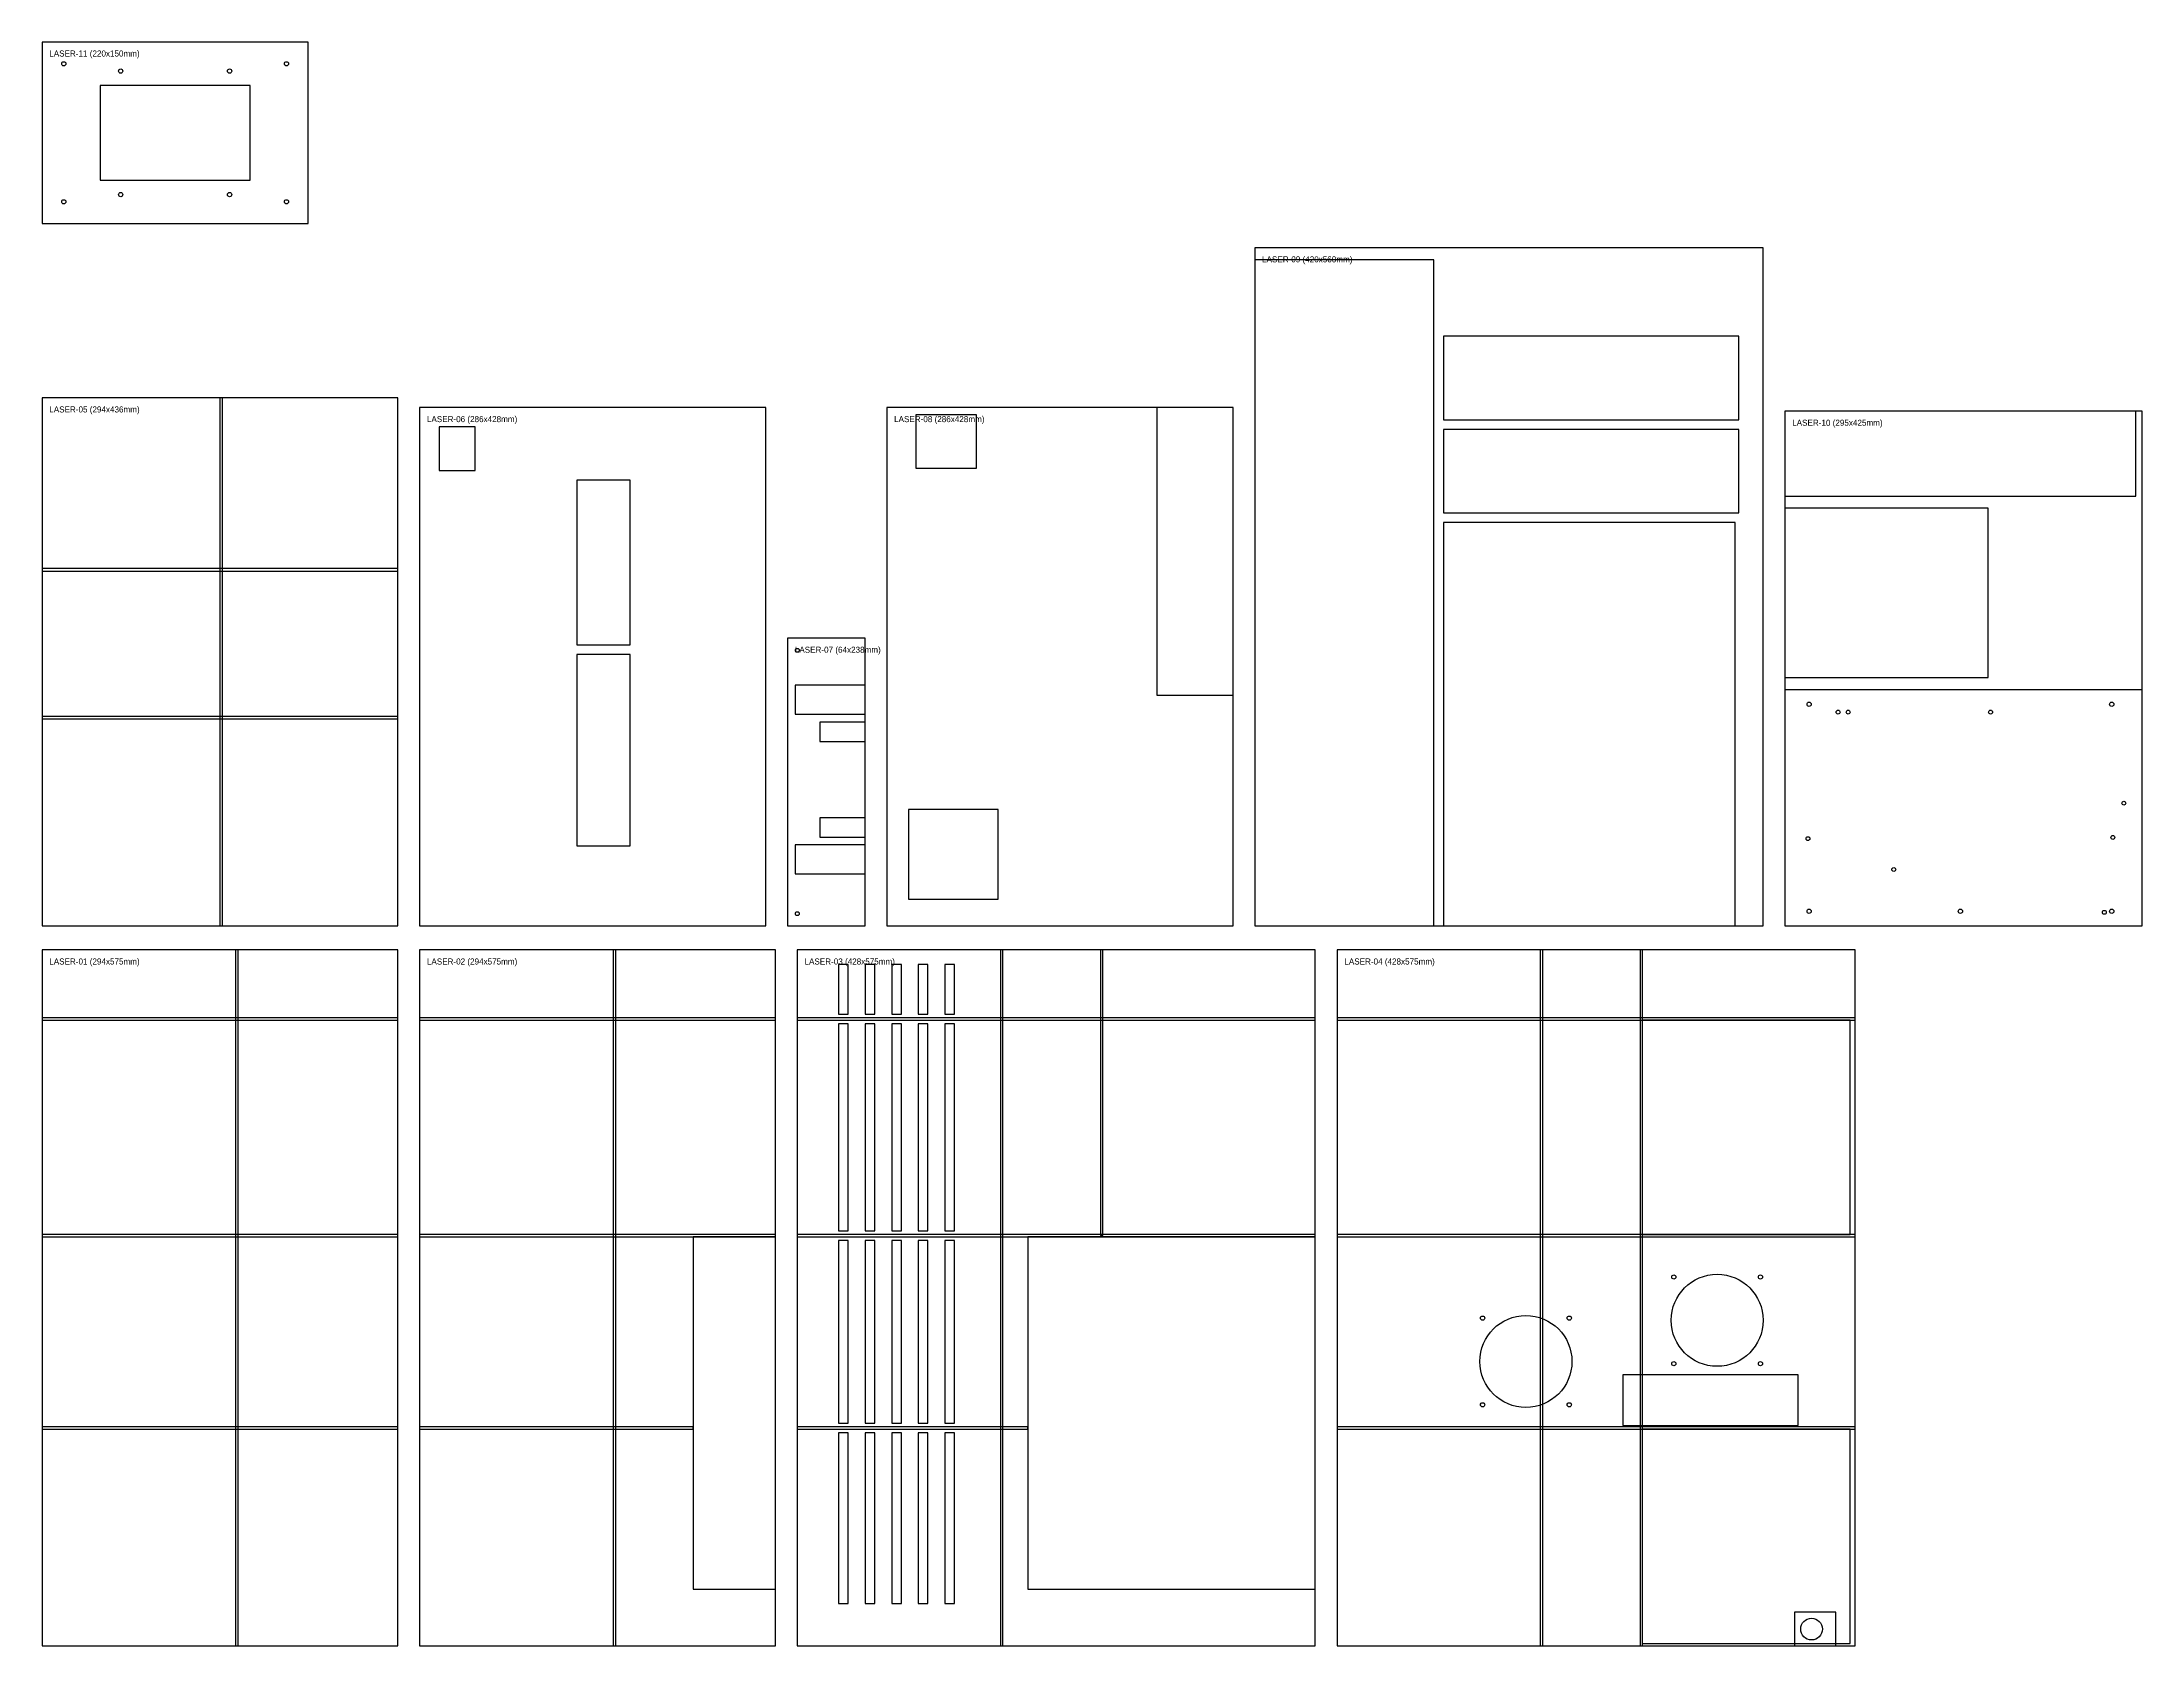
# Model space of a CAD drawing. Header units: metres. Extents: x 0 to 1735, y 0 to 1325.
import ezdxf

# ---------------------------------------------------------------- set-up
doc = ezdxf.new("R2010")
doc.units = ezdxf.units.M

msp = doc.modelspace()

# ---------------------------------------------------------------- linework, layer by layer
at = {"layer": 'CORTE_EXTERNO'}
for p, q in [((220, 1324.9), (0, 1324.9)), ((0, 1324.9), (0, 1174.9)), ((220, 1174.9), (220, 1324.9)), ((0, 1174.9), (220, 1174.9)), ((1422, 1154.9), (1002, 1154.9)), ((1002, 1154.9), (1002, 594.9)), ((1422, 594.9), (1422, 1154.9)), ((294, 1030.9), (0, 1030.9)), ((0, 1030.9), (0, 594.9)), ((294, 594.9), (294, 1030.9)), ((598, 1022.9), (312, 1022.9)), ((312, 1022.9), (312, 594.9)), ((598, 594.9), (598, 1022.9)), ((984, 1022.9), (698, 1022.9)), ((698, 1022.9), (698, 594.9)), ((984, 594.9), (984, 1022.9)), ((1735, 1019.9), (1440, 1019.9)), ((1440, 1019.9), (1440, 594.9)), ((1735, 594.9), (1735, 1019.9)), ((680, 832.4), (616, 832.4)), ((616, 832.4), (616, 594.9)), ((680, 594.9), (680, 832.4)), ((0, 594.9), (294, 594.9)), ((312, 594.9), (598, 594.9)), ((616, 594.9), (680, 594.9)), ((698, 594.9), (984, 594.9)), ((1002, 594.9), (1422, 594.9)), ((1440, 594.9), (1735, 594.9)), ((294, 574.9), (0, 574.9)), ((0, 574.9), (0, 0)), ((294, 0), (294, 574.9)), ((606, 574.9), (312, 574.9)), ((312, 574.9), (312, 0)), ((606, 0), (606, 574.9)), ((1052, 574.9), (624, 574.9)), ((624, 574.9), (624, 0)), ((1052, 0), (1052, 574.9)), ((1498, 574.9), (1070, 574.9)), ((1070, 574.9), (1070, 0)), ((1498, 0), (1498, 574.9)), ((0, 0), (294, 0)), ((312, 0), (606, 0)), ((624, 0), (1052, 0)), ((1070, 0), (1498, 0))]:
    msp.add_line(p, q, dxfattribs=at)
at = {"layer": 'CORTE_INTERNO'}
for p, q in [((172, 1288.9), (48, 1288.9)), ((48, 1288.9), (48, 1210.9)), ((172, 1210.9), (172, 1288.9)), ((48, 1210.9), (172, 1210.9)), ((1150, 1144.9), (1002, 1144.9)), ((1002, 1144.9), (1002, 594.9)), ((1150, 594.9), (1150, 1144.9)), ((1402, 1081.9), (1158, 1081.9)), ((1158, 1081.9), (1158, 1012.9)), ((1402, 1012.9), (1402, 1081.9)), ((358, 1006.9), (328, 1006.9)), ((328, 1006.9), (328, 970.9)), ((358, 970.9), (358, 1006.9)), ((772, 1016.9), (722, 1016.9)), ((722, 1016.9), (722, 972.9)), ((772, 972.9), (772, 1016.9)), ((984, 1022.9), (921, 1022.9)), ((921, 1022.9), (921, 785.4)), ((984, 785.4), (984, 1022.9)), ((1158, 1012.9), (1402, 1012.9)), ((1730, 1019.9), (1440, 1019.9)), ((1440, 1019.9), (1440, 949.9)), ((1730, 949.9), (1730, 1019.9)), ((1402, 1004.9), (1158, 1004.9)), ((1158, 1004.9), (1158, 935.9)), ((1402, 935.9), (1402, 1004.9)), ((722, 972.9), (772, 972.9)), ((328, 970.9), (358, 970.9)), ((486, 962.9), (442, 962.9)), ((442, 962.9), (442, 826.9)), ((486, 826.9), (486, 962.9)), ((1440, 949.9), (1730, 949.9)), ((1608, 939.9), (1440, 939.9)), ((1440, 939.9), (1440, 799.9)), ((1608, 799.9), (1608, 939.9)), ((1158, 935.9), (1402, 935.9)), ((1399, 927.9), (1158, 927.9)), ((1158, 927.9), (1158, 594.9)), ((1399, 594.9), (1399, 927.9)), ((442, 826.9), (486, 826.9)), ((486, 818.9), (442, 818.9)), ((442, 818.9), (442, 660.9)), ((486, 660.9), (486, 818.9)), ((1440, 799.9), (1608, 799.9)), ((680, 793.6), (622.2, 793.6)), ((622.2, 793.6), (622.2, 769.6)), ((680, 769.6), (680, 793.6)), ((921, 785.4), (984, 785.4)), ((1735, 789.9), (1440, 789.9)), ((1440, 789.9), (1440, 594.9)), ((1735, 594.9), (1735, 789.9)), ((622.2, 769.6), (680, 769.6)), ((680, 763.1), (642.7, 763.1)), ((642.7, 763.1), (642.7, 747.1)), ((642.7, 747.1), (680, 747.1)), ((680, 747.1), (680, 763.1)), ((680, 684.1), (642.7, 684.1)), ((642.7, 684.1), (642.7, 668.1)), ((680, 668.1), (680, 684.1)), ((790, 690.9), (716, 690.9)), ((716, 690.9), (716, 616.9)), ((790, 616.9), (790, 690.9)), ((442, 660.9), (486, 660.9)), ((680, 661.7), (622.2, 661.7)), ((622.2, 661.7), (622.2, 637.7)), ((642.7, 668.1), (680, 668.1)), ((680, 637.7), (680, 661.7)), ((622.2, 637.7), (680, 637.7)), ((716, 616.9), (790, 616.9)), ((1002, 594.9), (1150, 594.9)), ((1158, 594.9), (1399, 594.9)), ((1440, 594.9), (1735, 594.9)), ((666, 563), (658, 563)), ((658, 563), (658, 522)), ((666, 522), (666, 563)), ((688, 563), (680, 563)), ((680, 563), (680, 522)), ((688, 522), (688, 563)), ((710, 563), (702, 563)), ((702, 563), (702, 522)), ((710, 522), (710, 563)), ((732, 563), (724, 563)), ((724, 563), (724, 522)), ((732, 522), (732, 563)), ((754, 563), (746, 563)), ((746, 563), (746, 522)), ((754, 522), (754, 563)), ((658, 522), (666, 522)), ((680, 522), (688, 522)), ((702, 522), (710, 522)), ((724, 522), (732, 522)), ((746, 522), (754, 522)), ((666, 514), (658, 514)), ((658, 514), (658, 343)), ((666, 343), (666, 514)), ((688, 514), (680, 514)), ((680, 514), (680, 343)), ((688, 343), (688, 514)), ((710, 514), (702, 514)), ((702, 514), (702, 343)), ((710, 343), (710, 514)), ((732, 514), (724, 514)), ((724, 514), (724, 343)), ((732, 343), (732, 514)), ((754, 514), (746, 514)), ((746, 514), (746, 343)), ((754, 343), (754, 514)), ((1494, 517), (1322, 517)), ((1322, 517), (1322, 340)), ((1494, 340), (1494, 517)), ((606, 338), (538, 338)), ((538, 338), (538, 47)), ((606, 47), (606, 338)), ((658, 343), (666, 343)), ((666, 335), (658, 335)), ((658, 335), (658, 184)), ((666, 184), (666, 335)), ((680, 343), (688, 343)), ((688, 335), (680, 335)), ((680, 335), (680, 184)), ((688, 184), (688, 335)), ((702, 343), (710, 343)), ((710, 335), (702, 335)), ((702, 335), (702, 184)), ((710, 184), (710, 335)), ((724, 343), (732, 343)), ((732, 335), (724, 335)), ((724, 335), (724, 184)), ((732, 184), (732, 335)), ((746, 343), (754, 343)), ((754, 335), (746, 335)), ((746, 335), (746, 184)), ((754, 184), (754, 335)), ((1052, 338), (814.5, 338)), ((814.5, 338), (814.5, 47)), ((1052, 47), (1052, 338)), ((1322, 340), (1494, 340)), ((1451, 224), (1306, 224)), ((1306, 224), (1306, 182)), ((1451, 182), (1451, 224)), ((658, 184), (666, 184)), ((666, 176), (658, 176)), ((658, 176), (658, 35)), ((666, 35), (666, 176)), ((680, 184), (688, 184)), ((688, 176), (680, 176)), ((680, 176), (680, 35)), ((688, 35), (688, 176)), ((702, 184), (710, 184)), ((710, 176), (702, 176)), ((702, 176), (702, 35)), ((710, 35), (710, 176)), ((724, 184), (732, 184)), ((732, 176), (724, 176)), ((724, 176), (724, 35)), ((732, 35), (732, 176)), ((746, 184), (754, 184)), ((754, 176), (746, 176)), ((746, 176), (746, 35)), ((754, 35), (754, 176)), ((1306, 182), (1451, 182)), ((1494, 179), (1322, 179)), ((1322, 179), (1322, 2)), ((1494, 2), (1494, 179)), ((538, 47), (606, 47)), ((658, 35), (666, 35)), ((680, 35), (688, 35)), ((702, 35), (710, 35)), ((724, 35), (732, 35)), ((746, 35), (754, 35)), ((814.5, 47), (1052, 47)), ((1482, 28), (1448, 28)), ((1448, 28), (1448, 0)), ((1482, 0), (1482, 28)), ((1322, 2), (1494, 2)), ((1448, 0), (1482, 0))]:
    msp.add_line(p, q, dxfattribs=at)
at = {"layer": 'FUROS_CIRCULARES'}
for centre, radius in [((18, 1306.9), 1.75), ((65, 1300.9), 1.75), ((155, 1300.9), 1.75), ((202, 1306.9), 1.75), ((65, 1198.9), 1.75), ((155, 1198.9), 1.75), ((18, 1192.9), 1.75), ((202, 1192.9), 1.75), ((624, 822.4), 1.6), ((1460, 777.9), 1.75), ((1483.9, 771.4), 1.6), ((1492.2, 771.4), 1.6), ((1609.9, 771.4), 1.6), ((1710, 777.9), 1.75), ((1720, 696.2), 1.6), ((1459, 666.9), 1.6), ((1710.9, 667.9), 1.6), ((1529.9, 641.4), 1.6), ((1460, 606.9), 1.75), ((1585, 606.9), 1.75), ((1703.9, 606), 1.6), ((1710, 606.9), 1.75), ((624, 604.9), 1.6), ((1384, 269), 38), ((1348.2, 304.8), 1.75), ((1419.8, 304.8), 1.75), ((1226, 235), 38), ((1190.2, 270.8), 1.75), ((1261.8, 270.8), 1.75), ((1348.2, 233.2), 1.75), ((1419.8, 233.2), 1.75), ((1190.2, 199.2), 1.75), ((1261.8, 199.2), 1.75), ((1462, 14), 9)]:
    msp.add_circle(centre, radius, dxfattribs=at)
at = {"layer": 'SULCO_GRADE_SUICA_2MM_PROF_1_8MM'}
for p, q in [((149, 1030.9), (147, 1030.9)), ((147, 1030.9), (147, 594.9)), ((149, 594.9), (149, 1030.9)), ((294, 889.9), (0, 889.9)), ((0, 889.9), (0, 887.9)), ((0, 887.9), (294, 887.9)), ((294, 887.9), (294, 889.9)), ((294, 767.9), (0, 767.9)), ((0, 767.9), (0, 765.9)), ((0, 765.9), (294, 765.9)), ((294, 765.9), (294, 767.9)), ((147, 594.9), (149, 594.9)), ((162, 574.9), (160, 574.9)), ((160, 574.9), (160, 0)), ((162, 0), (162, 574.9)), ((474, 574.9), (472, 574.9)), ((472, 574.9), (472, 0)), ((474, 0), (474, 574.9)), ((793.9, 574.9), (791.9, 574.9)), ((791.9, 574.9), (791.9, 0)), ((793.9, 0), (793.9, 574.9)), ((876.4, 574.9), (874.4, 574.9)), ((874.4, 574.9), (874.4, 339)), ((876.4, 339), (876.4, 574.9)), ((1239.9, 574.9), (1237.9, 574.9)), ((1237.9, 574.9), (1237.9, 0)), ((1239.9, 0), (1239.9, 574.9)), ((1322.4, 574.9), (1320.4, 574.9)), ((1320.4, 574.9), (1320.4, 0)), ((1322.4, 0), (1322.4, 574.9)), ((294, 519), (0, 519)), ((0, 519), (0, 517)), ((0, 517), (294, 517)), ((294, 517), (294, 519)), ((606, 519), (312, 519)), ((312, 519), (312, 517)), ((312, 517), (606, 517)), ((606, 517), (606, 519)), ((1052, 519), (624, 519)), ((624, 519), (624, 517)), ((624, 517), (1052, 517)), ((1052, 517), (1052, 519)), ((1498, 519), (1070, 519)), ((1070, 519), (1070, 517)), ((1070, 517), (1498, 517)), ((1498, 517), (1498, 519)), ((294, 340), (0, 340)), ((0, 340), (0, 338)), ((0, 338), (294, 338)), ((294, 338), (294, 340)), ((606, 340), (312, 340)), ((312, 340), (312, 338)), ((312, 338), (606, 338)), ((606, 338), (606, 340)), ((1052, 340), (624, 340)), ((624, 340), (624, 338)), ((624, 338), (1052, 338)), ((874.4, 339), (876.4, 339)), ((1052, 338), (1052, 340)), ((1498, 340), (1070, 340)), ((1070, 340), (1070, 338)), ((1070, 338), (1498, 338)), ((1498, 338), (1498, 340)), ((294, 181), (0, 181)), ((0, 181), (0, 179)), ((0, 179), (294, 179)), ((294, 179), (294, 181)), ((538, 181), (312, 181)), ((312, 181), (312, 179)), ((312, 179), (538, 179)), ((538, 179), (538, 181)), ((814.5, 181), (624, 181)), ((624, 181), (624, 179)), ((624, 179), (814.5, 179)), ((814.5, 179), (814.5, 181)), ((1498, 181), (1070, 181)), ((1070, 181), (1070, 179)), ((1070, 179), (1498, 179)), ((1498, 179), (1498, 181)), ((160, 0), (162, 0)), ((472, 0), (474, 0)), ((791.9, 0), (793.9, 0)), ((1237.9, 0), (1239.9, 0)), ((1320.4, 0), (1322.4, 0))]:
    msp.add_line(p, q, dxfattribs=at)

# ---------------------------------------------------------------- texts
at = {"layer": 'LEGENDA'}
for s, p in [('LASER-11 (220x150mm)', (6, 1312.9)), ('LASER-09 (420x560mm)', (1008, 1142.9)), ('LASER-05 (294x436mm)', (6, 1018.9)), ('LASER-06 (286x428mm)', (318, 1010.9)), ('LASER-08 (286x428mm)', (704, 1010.9)), ('LASER-10 (295x425mm)', (1446, 1007.9)), ('LASER-07 (64x238mm)', (622, 820.4)), ('LASER-01 (294x575mm)', (6, 562.9)), ('LASER-02 (294x575mm)', (318, 562.9)), ('LASER-03 (428x575mm)', (630, 562.9)), ('LASER-04 (428x575mm)', (1076, 562.9))]:
    msp.add_text(s, height=5, dxfattribs=at).set_placement(p)

doc.saveas('drawing.dxf')
